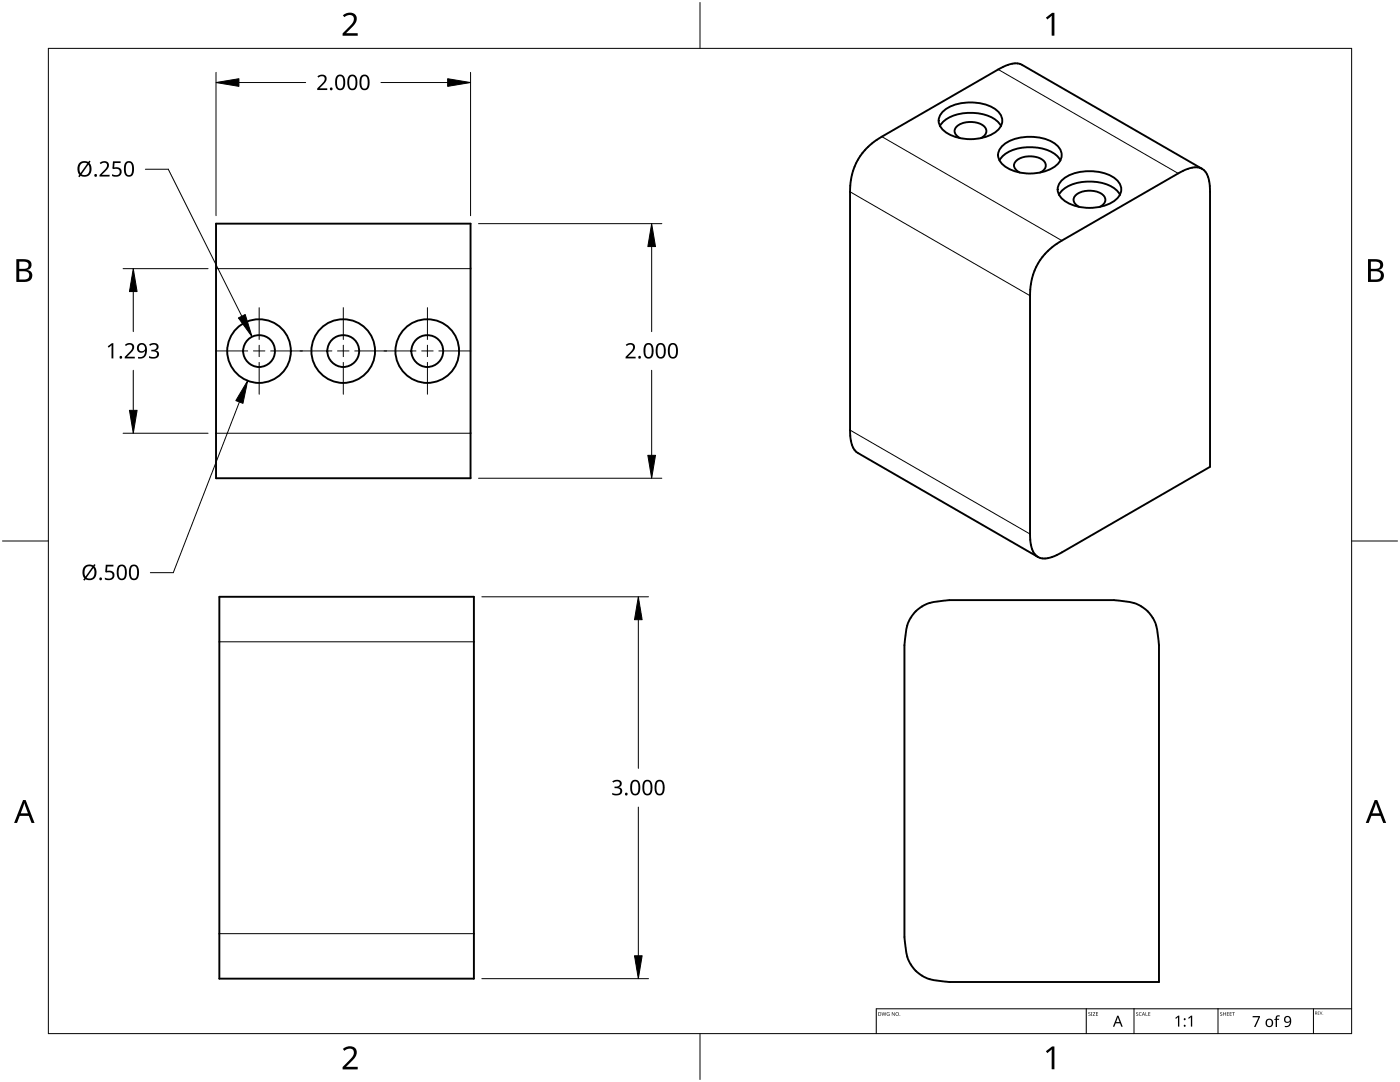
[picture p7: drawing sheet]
<svg xmlns="http://www.w3.org/2000/svg" width="279mm" height="216mm" viewBox="0 0 279 216" stroke-linecap="round" stroke-linejoin="round" font-family="sans-serif">
<g fill="none" stroke="#000" stroke-width=".38">
<path d="M187.6 25.1a6.3 6.3 0 0 1 5.2-2.5 8.1 8.1 0 0 1 6.6 2l.4 .5M188.2 22.2a9.4 9.4 0 0 1 10.3-.5 2.63 2.63 0 0 1 1.5 2.4 2.63 2.63 0 0 1-1.5 2.3 9.3 9.3 0 0 1-10.3-.5 2.38 2.38 0 0 1 0-3.7zM191.6 27.6a1.45 1.45 0 0 1-1.1-1.5 1.45 1.45 0 0 1 1.2-1.4 4.6 4.6 0 0 1 4.8 .7 1.38 1.38 0 0 1-.8 2.2M199.5 32a6.2 6.2 0 0 1 5.1-2.6 8.1 8.1 0 0 1 6.7 2.1l.3 .5M200.1 29.1a9.4 9.4 0 0 1 10.3-.5 2.64 2.64 0 0 1 1.5 2.3 2.64 2.64 0 0 1-1.5 2.4 9.3 9.3 0 0 1-10.3-.5 2.36 2.36 0 0 1 0-3.7zM203.5 34.4a1.45 1.45 0 0 1-1.1-1.4 1.45 1.45 0 0 1 1.2-1.4 4.6 4.6 0 0 1 4.8 .6 1.38 1.38 0 0 1-.8 2.2M211.3 38.9a6.3 6.3 0 0 1 5.2-2.6 8.1 8.1 0 0 1 6.7 2.1l.3 .5M211.9 35.9a9.2 9.2 0 0 1 8.7-1.3 3.9 3.9 0 0 1 3.2 3.2 3.9 3.9 0 0 1-3.2 3.2 9.3 9.3 0 0 1-8.7-1.4 2.39 2.39 0 0 1 0-3.7zM239.9 33.7a4.2 4.2 0 0 0-4 .5l-24 13.8a11.9 11.9 0 0 0-6.3 11v47.6a5.6 5.6 0 0 0 1.3 4.4l.3 .1M239.9 33.7a4.2 4.2 0 0 1 1.6 3.7v55.8l-29.6 17a5.6 5.6 0 0 1-4.5 1.1l-.2-.2M239.9 33.7l-35.9-20.8a4.2 4.2 0 0 0-4 .6l-24 13.8a11.9 11.9 0 0 0-6.4 11v47.5a5.6 5.6 0 0 0 1.4 4.4l36.2 20.9M43.1 44.6h50.8v50.8h-50.8z"/>
<path d="M215.3 41.3a1.46 1.46 0 0 1-1-1.5 1.46 1.46 0 0 1 1.1-1.4 4.6 4.6 0 0 1 4.9 .7 1.39 1.39 0 0 1-.8 2.2M43.8 119.1h50.8v76.2h-50.8zM182.7 122a7.4 7.4 0 0 1 5.3-2.1l1.5-.2h32.8a10.7 10.7 0 0 1 5.8 1.5 7.2 7.2 0 0 1 3.1 6.1l.1 1.4v67.2h-41.8a10.7 10.7 0 0 1-5.8-1.4 7.2 7.2 0 0 1-3.1-6.1l-.1-1.4v-58.3a10.7 10.7 0 0 1 1.5-5.8z"/>
<circle cx="51.7" cy="70" r="6.3"/>
<circle cx="51.7" cy="70" r="3.2"/>
<circle cx="68.5" cy="70" r="6.3"/>
<circle cx="68.5" cy="70" r="3.2"/>
<circle cx="85.3" cy="70" r="6.3"/>
<circle cx="85.3" cy="70" r="3.2"/>
</g>
<path d="M199.2 13.9l35.9 20.7M169.6 38.3l36 20.7M176 27.3l35.9 20.7M93.9 53.6h-50.8M43.1 86.4h50.8M169.6 85.8l36 20.8M94.6 128.1h-50.8M94.6 186.3h-50.8" fill="none" stroke="#000" stroke-width=".2"/>
<path d="M9.7 9.7h260v196.5h-260z" fill="none" stroke="#000" stroke-width=".2"/>
<path d="M139.7 .5v9.2M.5 108h9.2M269.7 108h9.2M139.7 206.2v9.2" fill="none" stroke="#000" stroke-width=".2"/>
<g fill="#000">
<path d="M68.4 3.1a1.64 1.64 0 0 1 2.8 .4 2.52 2.52 0 0 1-1.2 2.2l-.9 .9h2.3v.5h-3v-.4l1.2-1.2a1.95 1.95 0 0 0 .9-2.2 1.23 1.23 0 0 0-1.8 .1zM208.7 3.5l1.3-.9h.4v4.5h-.5v-4l-.9 .8zM68.4 209.3a1.64 1.64 0 0 1 2.8 .4 2.52 2.52 0 0 1-1.2 2.2l-.9 1h2.3v.5h-3v-.5l1.2-1.2a1.95 1.95 0 0 0 .9-2.1 1.23 1.23 0 0 0-1.8 .1zM208.7 209.8l1.3-1h.4v4.6h-.5v-4l-.9 .7z"/>
<path d="M3.3 51.7h1.3a1.28 1.28 0 0 1 1.7 1.3 1.04 1.04 0 0 1-.9 .9 1.23 1.23 0 0 1 1 1.5 1.23 1.23 0 0 1-1.5 .9h-1.6zM3.8 54.1v1.7h1a.86 .86 0 0 0 1-.9 .86 .86 0 0 0-1.1-.8zM3.8 52.2v1.4h.9a.78 .78 0 0 0 1-.7 .78 .78 0 0 0-1.1-.7z"/>
<path d="M273 51.7h1.3a1.28 1.28 0 0 1 1.7 1.3 1.04 1.04 0 0 1-.8 .9 1.23 1.23 0 0 1 1 1.5 1.23 1.23 0 0 1-1.6 .9h-1.6zM273.6 54.1v1.7h.9a.86 .86 0 0 0 1.1-.9 .86 .86 0 0 0-1.1-.8zM273.6 52.2v1.4h.8a.78 .78 0 0 0 1-.7 .78 .78 0 0 0-1.1-.7z"/>
<path d="M4.6 159.6h.5l1.8 4.6h-.6l-.6-1.4h-1.8l-.5 1.4h-.6zM4.8 160.2l-.7 2.1h1.5z"/>
<path d="M274.3 159.6h.6l1.7 4.6h-.6l-.5-1.4h-1.8l-.6 1.4h-.5zM274.6 160.2l-.7 2.1h1.4z"/>
</g>
<path d="M216.8 201.3v4.9M226.3 201.3v4.9M243.1 201.3v4.9M262.1 201.3v4.9M269.7 201.3h-94.8v4.9" fill="none" stroke="#000" stroke-width=".2"/>
<g fill="#000">
<path d="M175.9 202l.3 .6 .2-.6 .2 .6 .3-.6-.2 .7-.3-.6-.3 .6zM177 202.1l.5-.1-.3 .1-.2 .2 .3 .3h.2v-.2l-.2-.1h.2v.4l-.5-.1zM178 202l.5 .6 .1-.6v.7l-.5-.6-.1 .6zM217.2 202h.3l.1 .1a.18 .18 0 0 0-.2 0 .18 .18 0 0 0-.1 .2 .18 .18 0 0 0 .3 0 .23 .23 0 0 1-.1 .4 .23 .23 0 0 1-.3-.1 .18 .18 0 0 0 .3 .1 .18 .18 0 0 0 0-.3l-.3-.2zM217.7 202h.3v.7h-.3zM218.1 202h.5l-.4 .6 .4 .1h-.5l.4-.7zM218.7 202h.4h-.3v.3h.3l-.3 .1v.2l.3 .1h-.4zM226.8 202h.2l.1 .1a.18 .18 0 0 0-.2 0 .18 .18 0 0 0 0 .2 .18 .18 0 0 0 .2 0 .23 .23 0 0 1 0 .4 .23 .23 0 0 1-.4-.1 .18 .18 0 0 0 .3 .1 .18 .18 0 0 0 0-.3l-.2-.2zM227.4 202.1l.2-.1 .2 .1a.29 .29 0 0 0-.4 .2 .29 .29 0 0 0 .4 .3l-.1 .1-.3-.1zM228.6 202l.1 .6 .3 .1h-.4zM229.2 202h.4h-.3v.3h.2l-.2 .1v.2l.3 .1h-.4zM234.5 203.1l.6-.4h.3v2.1h-.3v-1.9l-.4 .4z"/>
<path d="M237.1 203.1l.6-.4h.2v2.1h-.2v-1.9l-.4 .4zM243.5 202h.3l.1 .1a.18 .18 0 0 0-.3 0 .18 .18 0 0 0 0 .2 .18 .18 0 0 0 .3 0 .23 .23 0 0 1-.1 .4 .23 .23 0 0 1-.3-.1 .18 .18 0 0 0 .2 .1 .18 .18 0 0 0 .1-.3l-.3-.2zM244.1 202l.1 .3h.4v-.3v.7v-.3h-.4l-.1 .3zM244.8 202h.5h-.4v.3h.3l-.3 .1v.2l.4 .1h-.5zM245.4 202h.4h-.3v.3h.3l-.3 .1v.2l.3 .1h-.4zM245.9 202h.5h-.2v.7l-.1-.7zM250 202.7h1.5l-.9 2.2h-.3l.9-1.9h-1.2zM254.7 202.7l.3-.1h.4v.3l-.4-.1-.1 .2v.3h.4v.2h-.4v1.4h-.3v-1.4h-.3v-.1l.3-.1zM263 201.8h.3l-.2 .1v.2h.2l-.2 .1v.2l.2 .1h-.3zM263.4 201.8l.2 .6 .3-.6-.2 .7z"/>
<path d="M175.3 202l.5 .1 .1 .3-.2 .2-.4 .1zM175.4 202v.6h.2l.1-.4z"/>
<path d="M178.7 202.3a.37 .37 0 0 1 .7 0 .37 .37 0 0 1-.7 0zM178.8 202.3a.3 .3 0 0 0 .6 0 .3 .3 0 0 0-.6 0z"/>
<path d="M223 202.7h.2l.9 2.2h-.3l-.3-.7h-.8l-.3 .7h-.3zM223.1 203l-.4 .9h.7z"/>
<path d="M228.2 202l.3 .7-.2-.2h-.2l-.2 .2zM228.2 202.1l-.1 .3h.2z"/>
<path d="M252.8 203.5a.77 .77 0 0 1 .8-.2 .77 .77 0 0 1 .5 .8 .81 .81 0 0 1-1.1 .8 .81 .81 0 0 1-.3-1.3zM253 203.6l-.2 .5a.52 .52 0 0 0 .6 .6 .52 .52 0 0 0 .4-.7 .48 .48 0 0 0-.3-.5 .48 .48 0 0 0-.5 .1z"/>
<path d="M256.4 202.9a.83 .83 0 0 1 1.1 0 .83 .83 0 0 1 .2 1.1 .96 .96 0 0 1-1.3 .9v-.2h.5l.3-.2 .2-.6a.68 .68 0 0 1-1 0 .68 .68 0 0 1 0-1zM256.5 203.4a.48 .48 0 0 0 .9 0 .48 .48 0 0 0-.9 0z"/>
<path d="M262.5 201.8h.1a.17 .17 0 0 1 .2 .2 .17 .17 0 0 1-.1 .2l.2 .3-.4-.3v.3zM262.5 201.9v.2h.2v-.2z"/>
<circle cx="179.6" cy="202.6" r=".07"/>
<circle cx="236.4" cy="204.7" r=".2"/>
<circle cx="236.4" cy="203.4" r=".2"/>
<circle cx="264" cy="202.4" r=".06"/>
</g>
<g fill="none" stroke="#000" stroke-width=".2">
<path d="M49.4 70h-6.3M50.6 70h2.3M51.7 61.4v6.3M51.7 68.9v2.3M51.7 72.3v6.4M54 70h12.2M67.4 70h2.3M68.5 72.3v6.4M68.5 61.4v6.3M68.5 68.9v2.3M70.8 70h12.2M84.2 70h2.2"/>
<path d="M85.3 61.4v6.3M85.3 68.9v2.3M85.3 72.3v6.4M87.6 70h6.3"/>
</g>
<g fill="none" stroke="#000" stroke-width=".2">
<path d="M43.1 14.4v28.6M47.7 16.5h13.3M89.3 16.5h-13.3M93.9 14.4v28.6M29 33.8h4.6l14.7 29.3M26.6 58.2v8M41.5 53.6h-16.9M95.5 44.6h36.6M130.1 49.2v17M26.6 73.9v8M130.1 73.9v17M41.5 86.4h-16.9"/>
<path d="M47.8 80.2l-13.2 34.1h-4.6M95.5 95.4h36.6M129.4 119.1h-33.2M127.4 123.7v29.6M127.4 161v29.7M129.4 195.3h-33.2"/>
</g>
<path d="M43.1 16.5l4.6-.8v1.5zM89.3 15.7l4.6 .8-4.6 .7zM26.6 53.6l.8 4.6h-1.6zM130.1 44.6l.7 4.6h-1.5zM49.4 75.9l-.9 4.6-1.4-.6zM47.6 63.4l1.3-.6 1.4 4.4zM25.8 81.9h1.6l-.8 4.5zM129.3 90.9h1.5l-.7 4.5zM127.4 119.1l.8 4.6h-1.6zM126.6 190.7h1.6l-.8 4.6z" fill="#000" stroke="#000" stroke-width=".2"/>
<g fill="#000">
<path d="M63.3 15.2a1.01 1.01 0 0 1 1.2-.3 1.01 1.01 0 0 1 .7 1l-.3 .6-1.1 1.1h1.5v.4h-2v-.3l1.1-1.2a.72 .72 0 0 0 .4-.6 .72 .72 0 0 0-.4-.7l-.9 .3zM19.9 32.5a1.01 1.01 0 0 1 1.2-.4 1.01 1.01 0 0 1 .6 1.1l-.2 .5-1.2 1.2h1.6v.3h-2v-.3l1.1-1.1a.72 .72 0 0 0 .4-.7 .72 .72 0 0 0-.5-.6l-.8 .3zM22.5 32.2h1.6v.3h-1.2l-.1 .9a1.02 1.02 0 0 1 1.5 .8 1.02 1.02 0 0 1-1.4 1.1l-.5-.2v-.3a.88 .88 0 0 0 .9 .2 .88 .88 0 0 0 .6-.8 .85 .85 0 0 0-1.3-.5l-.2-.1zM21.5 69.1l.8-.6h.3v3h-.3v-2.6l-.6 .5zM24.9 68.8a1.01 1.01 0 0 1 1.2-.4 1.01 1.01 0 0 1 .7 1l-.3 .6-1.1 1.2h1.5v.3h-2v-.3l1.1-1.1a.72 .72 0 0 0 .4-.7 .72 .72 0 0 0-.4-.6l-.9 .3zM29.8 68.8a1.09 1.09 0 0 1 1-.4 1.09 1.09 0 0 1 .8 .8 .74 .74 0 0 1-.6 .7 .81 .81 0 0 1 .8 .9 .81 .81 0 0 1-1 .7l-1.1-.1v-.4a1.08 1.08 0 0 0 1.6-.2 .62 .62 0 0 0-.8-.7h-.3v-.3a.7 .7 0 0 0 .8-.1 .7 .7 0 0 0 .2-.7 .89 .89 0 0 0-1.3 0zM124.9 68.8a1.01 1.01 0 0 1 1.1-.4 1.01 1.01 0 0 1 .7 1l-.3 .6-1.1 1.2h1.6v.3h-2.1v-.3l1.1-1.1a.72 .72 0 0 0 .5-.7 .72 .72 0 0 0-.5-.6l-.8 .3zM21.1 112.7h1.5v.3h-1.2v.9a1.02 1.02 0 0 1 1.5 .8 1.02 1.02 0 0 1-1.4 1.1l-.6-.2v-.3a.88 .88 0 0 0 1 .2 .88 .88 0 0 0 .6-.8 .85 .85 0 0 0-1.3-.5l-.2-.1zM122.2 155.9a1.09 1.09 0 0 1 1.1-.3 1.09 1.09 0 0 1 .8 .8 .74 .74 0 0 1-.6 .7 .81 .81 0 0 1 .7 .9 .81 .81 0 0 1-.9 .7l-1.1-.1v-.4a1.08 1.08 0 0 0 1.6-.3 .62 .62 0 0 0-.9-.6h-.3v-.3a.7 .7 0 0 0 .8-.1 .7 .7 0 0 0 .3-.7 .89 .89 0 0 0-1.3 0z"/>
<path d="M67.3 15.1a1.05 1.05 0 0 1 1.2 0 1.05 1.05 0 0 1 .4 1.2v.1a1.18 1.18 0 0 1-1.1 1.6 1.37 1.37 0 0 1-.9-1.7l.1-.7zM67.5 15.4l-.2 .5v1.1a.6 .6 0 0 0 .6 .7 .6 .6 0 0 0 .6-.7 1.66 1.66 0 0 0-.5-1.8z"/>
<path d="M69.7 15.1a1.05 1.05 0 0 1 1.2 0 1.05 1.05 0 0 1 .4 1.2v.1a1.18 1.18 0 0 1-1.1 1.6 1.37 1.37 0 0 1-.9-1.7l.1-.8zM69.9 15.4l-.2 .5v1.1a.6 .6 0 0 0 .6 .7 .6 .6 0 0 0 .6-.7 1.66 1.66 0 0 0-.4-1.8z"/>
<path d="M72.1 15.1a1.05 1.05 0 0 1 1.3 0 1.05 1.05 0 0 1 .4 1.2v.1a1.18 1.18 0 0 1-1.2 1.6 1.37 1.37 0 0 1-.9-1.7l.1-.7zM72.4 15.4l-.2 .5v1.1a.6 .6 0 0 0 .6 .7 .6 .6 0 0 0 .5-.7 1.66 1.66 0 0 0-.4-1.8z"/>
<path d="M15.8 32.6l.9-.5 .9 .2 .2-.2 .3 .1-.2 .3 .3 .5 .1 .7a1.42 1.42 0 0 1-.7 1.4 1.42 1.42 0 0 1-1.5 0l-.2 .3-.3-.2 .2-.3a2.01 2.01 0 0 1 0-2.3zM17.6 32.8l-1.3 2a1.08 1.08 0 0 0 1.3-.1 1.08 1.08 0 0 0 .2-1.3zM16.2 32.7l-.3 .7 .2 1.1 1.3-1.9-.7-.1z"/>
<path d="M25.1 32.4a1.05 1.05 0 0 1 1.3-.1 1.05 1.05 0 0 1 .3 1.2v.2a1.18 1.18 0 0 1-1.1 1.6 1.37 1.37 0 0 1-.9-1.8l.2-.8zM25.3 32.6a1.88 1.88 0 0 0 .3 2.3 .71 .71 0 0 0 .8-.9 1.17 1.17 0 0 0-.7-1.5z"/>
<path d="M27.6 68.7a1.06 1.06 0 0 1 1.3-.1 1.06 1.06 0 0 1 .4 1.2 1.42 1.42 0 0 1-1.7 1.7v-.3a1.01 1.01 0 0 0 1-.2 1.01 1.01 0 0 0 .3-1 .94 .94 0 0 1-1.4 .1 .94 .94 0 0 1 .1-1.4zM27.7 69.4a.66 .66 0 0 0 1.3 0 .66 .66 0 0 0-1.3 0z"/>
<path d="M128.8 68.7a1.05 1.05 0 0 1 1.2-.1 1.05 1.05 0 0 1 .4 1.2v.2a1.18 1.18 0 0 1-1.1 1.6 1.37 1.37 0 0 1-.9-1.8l.2-.8zM129 68.9l-.2 .5v1.2a.6 .6 0 0 0 .6 .6 .6 .6 0 0 0 .6-.6 1.66 1.66 0 0 0-.4-1.8z"/>
<path d="M131.2 68.7a1.05 1.05 0 0 1 1.3-.1 1.05 1.05 0 0 1 .4 1.2v.2a1.18 1.18 0 0 1-1.2 1.6 1.37 1.37 0 0 1-.8-1.8l.1-.8zM131.5 68.9l-.2 .5v1.2a.6 .6 0 0 0 .6 .6 .6 .6 0 0 0 .6-.6 1.66 1.66 0 0 0-.5-1.8z"/>
<path d="M133.7 68.7a1.05 1.05 0 0 1 1.2-.1 1.05 1.05 0 0 1 .4 1.2v.2a1.18 1.18 0 0 1-1.1 1.6 1.37 1.37 0 0 1-.9-1.8l.1-.8zM133.9 68.9l-.2 .5v1.2a.6 .6 0 0 0 .6 .6 .6 .6 0 0 0 .6-.6 1.66 1.66 0 0 0-.5-1.8z"/>
<path d="M16.8 113.1l.9-.4 .9 .1 .2-.2 .3 .1-.2 .3 .3 .5 .1 .7a1.42 1.42 0 0 1-.7 1.4 1.42 1.42 0 0 1-1.5 0l-.2 .3-.3-.2 .2-.3a2.01 2.01 0 0 1 0-2.3zM18.6 113.3l-1.3 2a1.08 1.08 0 0 0 1.2-.1 1.08 1.08 0 0 0 .3-1.3zM17.2 113.2l-.3 .7 .2 1.1 1.3-1.9-.7-.1z"/>
<path d="M23.7 112.9a1.05 1.05 0 0 1 1.2-.1 1.05 1.05 0 0 1 .4 1.2v.2a1.18 1.18 0 0 1-1.1 1.6 1.37 1.37 0 0 1-.9-1.8l.1-.8zM23.9 113.1l-.2 .5v1.2a.6 .6 0 0 0 .6 .7 .6 .6 0 0 0 .6-.7 1.66 1.66 0 0 0-.4-1.8z"/>
<path d="M26.1 112.9a1.05 1.05 0 0 1 1.2-.1 1.05 1.05 0 0 1 .4 1.2v.2a1.18 1.18 0 0 1-1.1 1.6 1.37 1.37 0 0 1-.9-1.8l.1-.6zM26.3 113.1l-.2 .5v1.2a.6 .6 0 0 0 .6 .7 .6 .6 0 0 0 .6-.7 1.66 1.66 0 0 0-.4-1.8z"/>
<path d="M126.2 155.8a1.05 1.05 0 0 1 1.2 0 1.05 1.05 0 0 1 .4 1.2 1.28 1.28 0 0 1-1.1 1.7 1.37 1.37 0 0 1-.9-1.7l.1-.8zM126.4 156.1a2.23 2.23 0 0 0 .1 2.2 .68 .68 0 0 0 .7-.1 .68 .68 0 0 0 .2-.7 1.17 1.17 0 0 0-.6-1.6z"/>
<path d="M128.6 155.8a1.05 1.05 0 0 1 1.2 0 1.05 1.05 0 0 1 .4 1.2 1.28 1.28 0 0 1-1.1 1.7 1.37 1.37 0 0 1-.9-1.7l.1-.8zM128.8 156.1a2.23 2.23 0 0 0 .1 2.2 .68 .68 0 0 0 .8-.1 .68 .68 0 0 0 .1-.7 1.17 1.17 0 0 0-.6-1.6z"/>
<path d="M131 155.8a1.05 1.05 0 0 1 1.3 0 1.05 1.05 0 0 1 .3 1.2 1.28 1.28 0 0 1-1.1 1.7 1.37 1.37 0 0 1-.9-1.7l.2-.8zM131.2 156.1a2.23 2.23 0 0 0 .2 2.2 .68 .68 0 0 0 .7-.1 .68 .68 0 0 0 .2-.7 1.17 1.17 0 0 0-.7-1.6z"/>
<circle cx="66.1" cy="17.7" r=".28"/>
<circle cx="19.1" cy="35" r=".28"/>
<circle cx="24.1" cy="71.3" r=".28"/>
<circle cx="127.7" cy="71.3" r=".27"/>
<circle cx="20.1" cy="115.5" r=".28"/>
<circle cx="125" cy="158.5" r=".28"/>
</g>
</svg>
